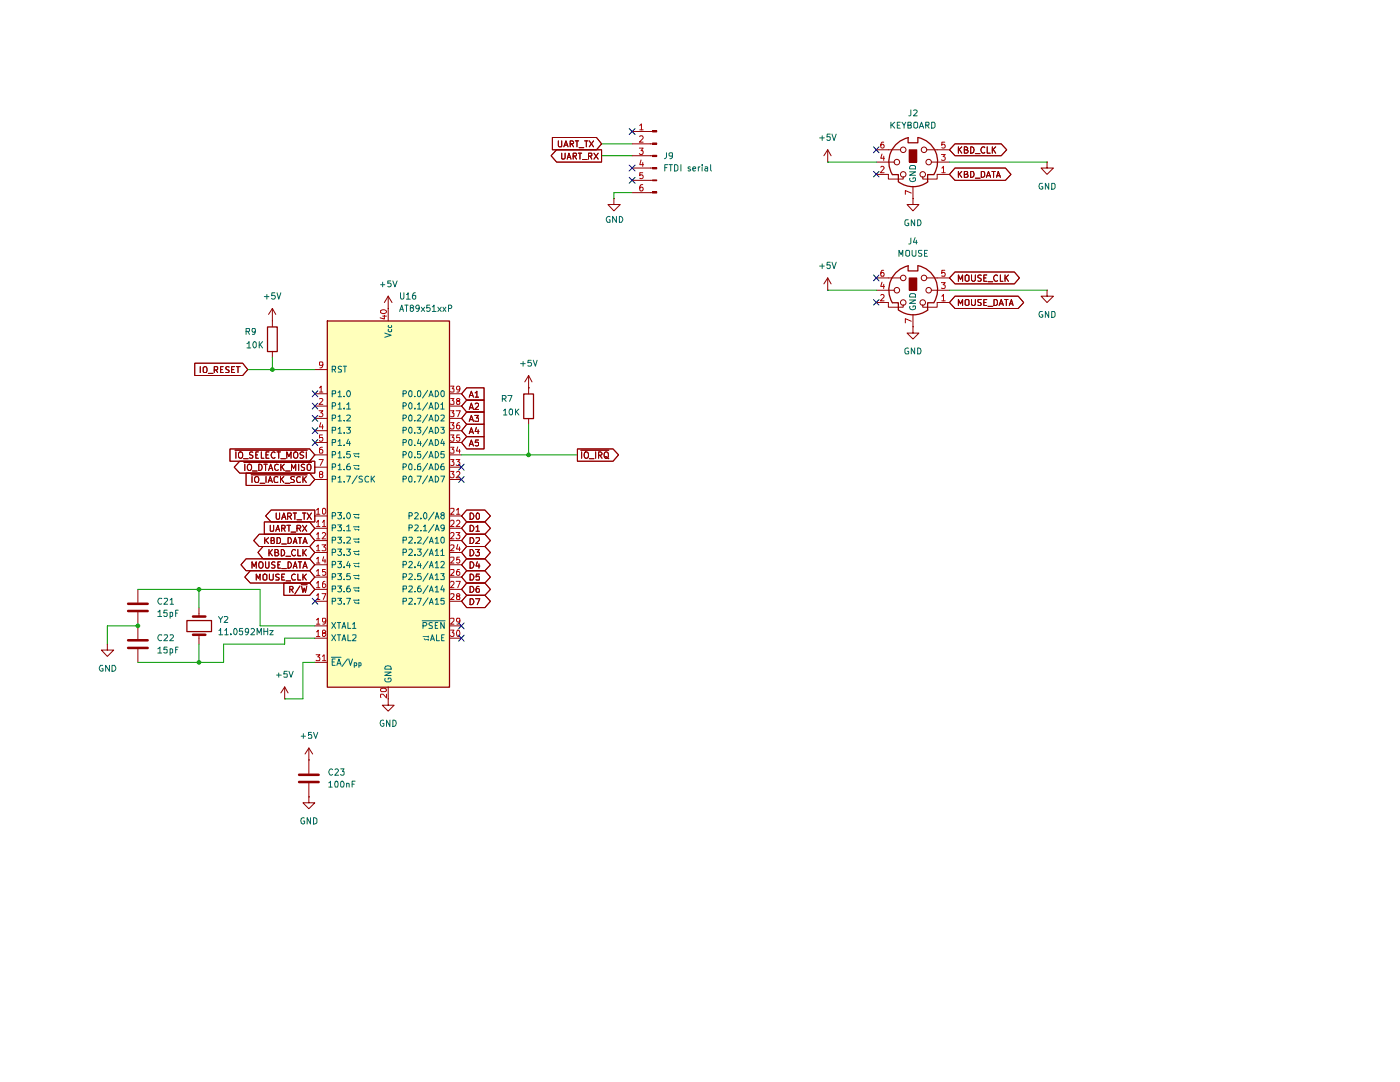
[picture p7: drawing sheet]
<svg xmlns="http://www.w3.org/2000/svg" width="279mm" height="216mm" viewBox="0 0 279 216" stroke-linecap="round" stroke-linejoin="round" font-family="sans-serif">
<path d="M65.3 64.1h24.4v73h-24.4z" fill="#ffb"/>
<path d="M25.6 120.5h3.9M25.6 121.9h3.9M25.6 127.8h3.9M25.6 129.3h3.9M38.5 126.7h2.5M38.5 123h2.5M59.7 154.6h3.9M59.7 156h3.9" fill="none" stroke="#910000" stroke-width=".51"/>
<g fill="none" stroke="#910000" stroke-width=".2">
<path d="M122.5 39.6v1.2h1.3l-1.3 1.3-1.2-1.3h1.2M122.5 39.6h.1M77.5 59.1l-.8 1.3M77.5 59.1l.7 1.3M77.5 59.1v2.5M177.3 55.5h2.4M177.3 57.9h1.3M190.6 54.3h11.8l1.1 1.2-1.1 1.1h-11.8l-1.1-1.1zM190.6 59.1h12.6l1.1 1.3-1.1 1.2h-12.6l-1.1-1.2zM191.3 56.1v-1.2l.4 .9 .4-.9v1.2M192.6 55l.3-.1 .5 .1v1l-.3 .1-.5-.1zM192.6 59.9l.2-.1h.4l.2 .1v.9l-.3 .2-.5-.2z"/>
<path d="M193.9 54.9v1l.2 .2h.3l.3-.2v-1M193.9 59.8v.9l.2 .3h.3l.3-.3v-.9M195.8 55l-.4-.1-.2 .1v.4l.6 .1v.3l-.2 .3h-.4M195.8 59.8l-.6 .1v.3l.6 .4-.2 .4-.4-.1M196.3 55.5h.5M196.9 54.9h-.6v1.2h.6M196.9 59.8h-.6v1.2h.6M197.2 56.2h.9M198.4 59.8h.5l.2 .2v.7l-.4 .3h-.3zM199.1 55l-.2-.1a.64 .64 0 0 0-.6 .6 .64 .64 0 0 0 .6 .6l.2-.1M199.6 54.9v1.2h.6M200.5 59.8h.7"/>
<path d="M200.6 54.9v1.2M200.7 55.4l.6 .7M200.8 59.8v1.2M201.3 54.9l-.7 .6M209 57.9v1.2h1.2l-1.2 1.3-1.2-1.3h1.2M209 57.9h.1M77.5 61.6h.1M93.1 77.4h3.5v2.4h-3.5l-1-1.2zM93.6 79.3l.5-1.2 .4 1.2M93.8 78.9h.5M94.8 78.4l.4-.3v1.2M94.8 79.3h.7"/>
<path d="M105.5 77.4h.1M105.5 74.9l-.8 1.3M105.5 74.9l.7 1.3M105.5 74.9v3.7M177.3 60.4v.9h3v-.5M182.2 65.2v1.3h1.2l-1.2 1.2-1.2-1.2h1.2M182.2 65.2h.1M191.3 61v-1.2l.4 .8 .4-.8v1.2M196.3 60.4h.5M197.2 61.1h.9M199.4 61l.4-1.2 .4 1.2M199.6 60.6h.6"/>
<path d="M201.4 61l.4-1.2 .4 1.2M201.5 60.6h.6M105.5 83.5v1.2M115.2 89.6h7.1l1.1 1.2-1.1 1.2h-7.1zM115.9 89.8h5.6M116.1 90.2v1.2M116.8 90.2a.46 .46 0 0 1 .6 .4v.4a.46 .46 0 0 1-.6 .4 .86 .86 0 0 1 0-1.2zM117.6 91.5h.9M118.9 90.2v1.2M119.5 90.8h.6v-.4l-.2-.2h-.4v1.2M119.7 90.8l.4 .6M120.7 90.3l.2-.1 .3 .1a.77 .77 0 0 1-.1 1.1h-.4a.92 .92 0 0 1 0-1.1z"/>
<path d="M120.8 91.1l.7 .4M27.5 117.6v2.6M49.1 111.5h12.7l1 1.2-1 1.2h-12.7l-1-1.2zM50 113.9h11.8l1 1.2-1 1.2h-11.8l-1.1-1.2zM50.3 113.4v-1.3l.4 .9 .4-.9v1.3M51.1 115.7v-1.1l.5 .8 .3-.8v1.1M51.9 112.1a.46 .46 0 0 1 .6 .4v.4a.46 .46 0 0 1-.6 .5 .86 .86 0 0 1 0-1.3zM52.5 109.1h9.3l1 1.1-1 1.3h-9.3l-1-1.3zM52.5 114.7l.2-.1 .6 .1v.9l-.2 .1h-.4l-.2-.1zM53 112.1v1.1l.3 .2 .3-.1 .1-.2v-1M53.7 109.6v1.3M53.8 114.6v1l.1 .1h.5l.1-.1v-1"/>
<path d="M53.9 110.2l.5 .7M54.4 109.6l-.7 .8M54.9 112.2l-.5-.1-.2 .3 .1 .2 .6 .3v.3l-.2 .2-.5-.1M54.9 110.2h.6v-.5l-.6-.1v1.3h.5l.2-.4-.3-.3M55.5 112.7h.3M55.7 114.6h-.7v.4l.7 .4-.1 .3h-.6M56 112.1h-.5v1.3h.5M56.1 109.6a.64 .64 0 0 1 .7 .7 .64 .64 0 0 1-.7 .6zM56.2 113.5h1M56.2 115.1h.4M56.6 116.3h5.2l1 1.3-1 1.2h-5.2zM56.8 114.6h-.6v1.1h.6"/>
<path d="M57.1 111h.9M57.1 115.9h.9M57.5 112.1a.64 .64 0 0 1 .7 .6 .64 .64 0 0 1-.7 .7zM57.8 117.6h.5l.2-.2-.2-.4h-.5v1.2M58.1 117.6l.4 .6M58.5 113.4l.4-1.3 .4 1.3M58.6 113h.6M58.9 109.8v-.1a.54 .54 0 0 0-.6 .1 .54 .54 0 0 0-.1 .6l.4 .5 .3-.2M58.9 114.6a.61 .61 0 0 0-.7 .4 .61 .61 0 0 0 .2 .7h.5M59.4 109.6v1.3h.6M59.4 114.6v1.1h.6M59.5 112.1h.7"/>
<path d="M59.9 112.1v1.3M59.9 116.9l-1.1 1.6M60.1 116.7h1.2M60.2 117l.3 1.2 .2-.8 .3 .8 .2-1.2M60.5 113.4l.4-1.3 .4 1.3M60.5 109.6v1.3M60.5 114.6v1.1M60.6 113h.5M60.6 110.2l.5 .7M60.6 115.1l.5 .6M61.1 109.6l-.6 .8M61.1 114.6l-.6 .6"/>
<path d="M21.4 128.5v1.2h1.3l-1.3 1.3-1.2-1.3h1.2M21.4 128.5h.1M27.5 122.2v5.3M27.5 129.5v2.7M39.7 121.2v1.8M39.7 126.7v1.8M56.8 139.4h.1M56.8 137.1l-.7 1.2M56.8 137.1l.7 1.2M56.8 137.1v2.3M77.5 139.4v1.3h1.2l-1.2 1.2-1.2-1.2h1.2M77.5 139.4h.1"/>
<path d="M61.6 159v1.2h1.2l-1.2 1.2-1.1-1.2h1.1M61.6 159h.1M61.6 151.6h.1M61.6 149.3v5M61.6 156.3v2.7M61.6 149.3l-.7 1.2M61.6 149.3l.8 1.2"/>
<circle cx="179" cy="57.9" r=".55"/>
<circle cx="180.3" cy="55.5" r=".55"/>
<circle cx="180.3" cy="60.4" r=".55"/>
</g>
<path d="M181.2 53v1.1h2v-1.1M104.5 78.6h2v4.9h-2zM178.1 60.4h1.2v1.5M37.3 123.8h4.9v2.2h-4.9z" fill="none" stroke="#910000" stroke-width=".25"/>
<path d="M181.5 55.5h1.5v2.5h-1.5z" fill="#910000"/>
<g fill="none" stroke="#910000" stroke-width=".2">
<path d="M110.2 27.4h8.8l1.1 1.3-1.1 1.2h-8.8zM111.1 29.9h9v2.4h-9l-1.1-1.2zM111.4 28.1v.9l.2 .3 .5-.1v-1.1M112.1 30.6v1.1l.2 .1 .4-.1 .1-.2v-.9M112.5 29.3l.4-1.2 .5 1.2M112.7 29h.5M113.2 31.8l.3-1.2 .5 1.2M113.3 31.4h.6M113.8 28.7h.5l.2-.2-.1-.3-.6-.1v1.2M114 28.7l.5 .6M114.4 31.2l.6-.1v-.5h-.6v1.2M114.6 31.2l.5 .6"/>
<path d="M114.8 28.1h.7M115.1 28.1v1.2M115.4 30.6h.7M115.6 29.5h.9M115.7 30.6v1.2M116.2 31.8h1M116.7 28.1h.7M117 28.1v1.2M117.4 31.2l.7-.1v-.4l-.7-.1v1.2M117.6 28.1l.9 1.2M117.8 31.2l.3 .6M118.5 28.1l-.9 1.2"/>
<path d="M118.5 30.6l.9 1.2M119.4 30.6l-.9 1.2M165.2 32.3h.1M165.2 29.9v2.4M165.2 29.9l-.8 1.2M165.2 29.9l.7 1.2M182.2 39.6v1.2h1.2l-1.2 1.3-1.2-1.3h1.2M182.2 39.6h.1M165.2 57.9h.1M165.2 55.5l-.8 1.1M165.2 55.5l.7 1.1M165.2 55.5v2.4"/>
<path d="M174.9 55.5h2.4M174.9 57.9h2.4M181.4 55.5h1.6v2.4h-1.6zM184.9 55.5h4.6M185.8 57.9h3.7M174.9 60.4h2.4M182.2 62.7v2.5M189.5 60.4h-2.5v.9h-2.8v-.5"/>
<circle cx="184.4" cy="55.5" r=".55"/>
<circle cx="185.3" cy="57.9" r=".55"/>
<circle cx="184.2" cy="60.4" r=".55"/>
</g>
<path d="M181.3 53a4.9 4.9 0 0 0-3.2 7.4M183.2 53a4.9 4.9 0 0 1 3.2 7.4M179.3 61.9a4.9 4.9 0 0 0 5.9 0M186.4 60.4h-1.3v1.5" fill="none" stroke="#910000" stroke-width=".25"/>
<path d="M175.8 58.9l.4-.1 .2 .3-.7 .9h.7M176 56.3l-.2 .9h.7M176.4 53.9h-.4l-.2 .5 .1 .7h.5a.43 .43 0 0 0 0-.5 .43 .43 0 0 0-.5-.2l-.1 .2M176.4 56.7v.9M187.9 56.4h.7l-.4 .4 .4 .1v.2v.4h-.7M188 59.1l.3-.3v1.2M188.6 53.9h-.6v.5a.45 .45 0 0 1 .6 .1 .45 .45 0 0 1 0 .6l-.6-.1M181.9 64.1l-1.2-.5v.8M188 60h.6" fill="none" stroke="#b90000" stroke-width=".2"/>
<path d="M181.5 59.9h1.2l-1.2 .6h1.2M181.6 58.8l.2-.2h.7l.2 .2v.5h-1.2zM181.6 61.1l-.1 .1a.66 .66 0 0 0 .5 .6 .66 .66 0 0 0 .7-.2l-.1-.6h-.4v.3" fill="none" stroke="#006665" stroke-width=".2"/>
<path d="M130.2 26.1h.9v.2h-.9z" fill="#910000"/>
<path d="M130.2 26.1h.9v.2h-.9z" fill="none" stroke="#910000" stroke-width=".2"/>
<path d="M130.2 28.5h.9v.3h-.9z" fill="#910000"/>
<path d="M130.2 28.5h.9v.3h-.9z" fill="none" stroke="#910000" stroke-width=".2"/>
<path d="M130.2 31h.9v.2h-.9z" fill="#910000"/>
<path d="M130.2 31h.9v.2h-.9z" fill="none" stroke="#910000" stroke-width=".2"/>
<path d="M130.2 33.4h.9v.3h-.9z" fill="#910000"/>
<path d="M130.2 33.4h.9v.3h-.9z" fill="none" stroke="#910000" stroke-width=".2"/>
<path d="M130.2 35.9h.9v.2h-.9z" fill="#910000"/>
<path d="M130.2 35.9h.9v.2h-.9z" fill="none" stroke="#910000" stroke-width=".2"/>
<path d="M130.2 38.3h.9v.2h-.9z" fill="#910000"/>
<g fill="none" stroke="#910000" stroke-width=".2">
<path d="M126.2 26.2h4M126.2 28.7h4M126.2 31.1h4M126.2 33.5h4M126.2 36h4M126.2 38.4h4M130.2 38.3h.9v.2h-.9zM177.3 34.8v.9h3v-.5M177.3 32.3h1.3M177.3 29.9h2.4M190.6 33.5h10.1l1.1 1.3-1.1 1.2h-10.1l-1.1-1.2zM190.6 28.7h9.2l1.1 1.2-1.1 1.2h-9.2l-1.1-1.2z"/>
<path d="M191.3 29.3v1.3M191.3 34.2v1.2M191.4 34.7l.5 .7M191.4 29.8l.5 .8M191.9 34.2l-.6 .7M191.9 29.3l-.6 .7M192.4 34.8h.5l.2-.3-.1-.3h-.6v1.2l.7-.1 .1-.3-.3-.2M192.4 29.9l.6-.1 .1-.2-.2-.3h-.5v1.3h.6l.2-.5-.3-.2M193.7 34.2h.4a.66 .66 0 0 1 .3 .8 .66 .66 0 0 1-.7 .4zM193.7 29.3a.64 .64 0 0 1 .7 .6 .64 .64 0 0 1-.7 .7zM194.7 35.6h.9M194.7 30.7h.9"/>
<path d="M195.8 34.2h.5l.2 .3v.6l-.4 .3h-.3zM196.5 29.5l-.2-.2a.64 .64 0 0 0-.6 .6 .64 .64 0 0 0 .6 .7l.2-.2M196.9 35.4l.4-1.2 .4 1.2M197 29.3v1.3h.6M197 35.1h.6M198 34.2h.6M198 29.3v1.3M198.2 29.8l.5 .8M198.3 34.2v1.2M198.7 29.3l-.7 .7M198.9 35.4l.3-1.2 .4 1.2M199 35.1h.6"/>
<path d="M209 32.3v1.2h1.2l-1.2 1.3-1.2-1.3h1.2M209 32.3h.1"/>
<circle cx="179" cy="32.3" r=".55"/>
<circle cx="180.3" cy="29.9" r=".55"/>
<circle cx="180.3" cy="34.8" r=".55"/>
</g>
<path d="M127.6 29.6h.8l-.5 .5h.4l.1 .1-.1 .5-.5 .1-.2-.1M127.7 25.1l.3-.4v1.2M127.7 27.3l.4-.2 .2 .1 .1 .3-.8 .9h.8M127.7 25.9h.7M127.9 31.9l-.2 1h.7M128.3 34.5h-.6v.6l.4-.2 .3 .2-.1 .5h-.6M128.3 36.8l-.5 .1-.1 .3v.7l.1 .2 .5-.1v-.6l-.5-.1-.1 .3M128.3 32.4v.8" fill="none" stroke="#b90000" stroke-width=".2"/>
<path d="M178.1 34.8h1.2v1.5M181.2 27.5v1h2v-1" fill="none" stroke="#910000" stroke-width=".25"/>
<path d="M181.5 29.9h1.5v2.5h-1.5z" fill="#910000"/>
<g fill="none" stroke="#910000" stroke-width=".2">
<path d="M110.2 27.4h8.8l1.1 1.3-1.1 1.2h-8.8zM111.1 29.9h9v2.4h-9l-1.1-1.2zM111.4 28.1v.9l.2 .3 .5-.1v-1.1M112.1 30.6v1.1l.2 .1 .4-.1 .1-.2v-.9M112.5 29.3l.4-1.2 .5 1.2M112.7 29h.5M113.2 31.8l.3-1.2 .5 1.2M113.3 31.4h.6M113.8 28.7h.5l.2-.2-.1-.3-.6-.1v1.2M114 28.7l.5 .6M114.4 31.2l.6-.1v-.5h-.6v1.2M114.6 31.2l.5 .6"/>
<path d="M114.8 28.1h.7M115.1 28.1v1.2M115.4 30.6h.7M115.6 29.5h.9M115.7 30.6v1.2M116.2 31.8h1M116.7 28.1h.7M117 28.1v1.2M117.4 31.2l.7-.1v-.4l-.7-.1v1.2M117.6 28.1l.9 1.2M117.8 31.2l.3 .6M118.5 28.1l-.9 1.2"/>
<path d="M118.5 30.6l.9 1.2M119.4 30.6l-.9 1.2M174.9 29.9h2.4M174.9 32.3h2.4M174.9 34.8h2.4M181.4 29.9h1.6v2.4h-1.6zM182.2 37.2v2.4M184.9 29.9h4.6M185.8 32.3h3.7M189.5 34.8h-2.5v.9h-2.8v-.5M190.6 33.5h10.1l1.1 1.3-1.1 1.2h-10.1l-1.1-1.2zM190.6 28.7h9.2l1.1 1.2-1.1 1.2h-9.2l-1.1-1.2z"/>
<path d="M191.3 29.3v1.3M191.3 34.2v1.2M191.4 34.7l.5 .7M191.4 29.8l.5 .8M191.9 34.2l-.6 .7M191.9 29.3l-.6 .7M192.4 34.8h.5l.2-.3-.1-.3h-.6v1.2l.7-.1 .1-.3-.3-.2M192.4 29.9l.6-.1 .1-.2-.2-.3h-.5v1.3h.6l.2-.5-.3-.2M193.7 34.2h.4a.66 .66 0 0 1 .3 .8 .66 .66 0 0 1-.7 .4zM193.7 29.3a.64 .64 0 0 1 .7 .6 .64 .64 0 0 1-.7 .7zM194.7 35.6h.9M194.7 30.7h.9"/>
<path d="M195.8 34.2h.5l.2 .3v.6l-.4 .3h-.3zM196.5 29.5l-.2-.2a.64 .64 0 0 0-.6 .6 .64 .64 0 0 0 .6 .7l.2-.2M196.9 35.4l.4-1.2 .4 1.2M197 29.3v1.3h.6M197 35.1h.6M198 34.2h.6M198 29.3v1.3M198.2 29.8l.5 .8M198.3 34.2v1.2M198.7 29.3l-.7 .7M198.9 35.4l.3-1.2 .4 1.2M199 35.1h.6"/>
<path d="M190.6 54.3h11.8l1.1 1.2-1.1 1.1h-11.8l-1.1-1.1zM190.6 59.1h12.6l1.1 1.3-1.1 1.2h-12.6l-1.1-1.2zM191.3 56.1v-1.2l.4 .9 .4-.9v1.2M192.6 55l.3-.1 .5 .1v1l-.3 .1-.5-.1zM192.6 59.9l.2-.1h.4l.2 .1v.9l-.3 .2-.5-.2zM193.9 54.9v1l.2 .2h.3l.3-.2v-1M193.9 59.8v.9l.2 .3h.3l.3-.3v-.9M195.8 55l-.4-.1-.2 .1v.4l.6 .1v.3l-.2 .3h-.4M195.8 59.8l-.6 .1v.3l.6 .4-.2 .4-.4-.1M196.3 55.5h.5M196.9 54.9h-.6v1.2h.6M196.9 59.8h-.6v1.2h.6"/>
<path d="M197.2 56.2h.9M198.4 59.8h.5l.2 .2v.7l-.4 .3h-.3zM199.1 55l-.2-.1a.64 .64 0 0 0-.6 .6 .64 .64 0 0 0 .6 .6l.2-.1M199.6 54.9v1.2h.6M200.5 59.8h.7M200.6 54.9v1.2M200.7 55.4l.6 .7M200.8 59.8v1.2M201.3 54.9l-.7 .6M38.9 72.5h9.5l1 1.2-1 1.2h-9.5zM40 73.2v1.1M40.6 73.3l.5-.1a.86 .86 0 0 1 .1 1.1h-.5l-.1-.1z"/>
<path d="M41.6 74.5h.9M42.8 73.8h.5l.1-.1v-.5h-.6v1.1M43.1 73.8l.3 .5M44 73.7h.4M44.5 73.2h-.5v1.1h.5M45.7 73.2h-.6v.5l.5 .1 .1 .4-.1 .1h-.6M46.2 73.7h.5M46.8 73.2h-.6v1.1h.6M47.2 73.2h.7M47.5 73.2v1.1M54.4 64h.1M54.4 61.6v3.6"/>
<path d="M54.4 70.1v1.2M54.4 61.6l-.8 1.1M54.4 61.6l.6 1.1M62.8 73.7h2.5M62.8 78.6h2.5M77.5 61.6v2.4M89.7 78.6h2.4M93.1 79.8h3.5v2.4h-3.5l-1-1.2zM93.1 77.4h3.5v2.4h-3.5l-1-1.2zM93.6 79.3l.5-1.2 .4 1.2M93.8 78.9h.5M94.8 78.4l.4-.3v1.2"/>
<path d="M94.8 79.3h.7M191.3 61v-1.2l.4 .8 .4-.8v1.2M196.3 60.4h.5M197.2 61.1h.9M199.4 61l.4-1.2 .4 1.2M199.6 60.6h.6M201.4 61l.4-1.2 .4 1.2M201.5 60.6h.6M45.9 89.6h15.9l1 1.2-1 1.2h-15.9zM46.9 89.8h14.4M47.1 90.2v1.2M47.7 90.3l.2-.1 .4 .1a.77 .77 0 0 1-.2 1.1h-.3a.92 .92 0 0 1-.1-1.1z"/>
<path d="M47.8 92h15v2.4h-15l-1.1-1.2zM48.6 91.5h.9M48.7 92.3h13.4M48.9 92.6v1.3M49.1 94.4h12.7l1 1.3-1 1.2h-12.7zM49.4 92.8l.3-.2 .3 .1a.8 .8 0 0 1-.1 1.2h-.2a.79 .79 0 0 1-.3-1.1zM50.1 94.7h11.2M50.3 95.1v1.2M50.4 94h.9M50.5 90.3l-.5-.1-.2 .2 .1 .4 .6 .1v.4l-.2 .1h-.5M50.9 95.3l.5-.2a.86 .86 0 0 1 .1 1.2h-.4a.82 .82 0 0 1-.2-1zM51.1 90.8h.3"/>
<path d="M51.6 90.2h-.5v1.2h.5M51.6 92.6a.64 .64 0 0 1 .7 .7 .64 .64 0 0 1-.7 .6zM51.9 96.4h.9M52.2 90.2v1.2h.5M52.7 92.6h.6M53 92.6v1.3M53.1 90.8h.4M53.1 95.1v1.2M53.5 96.3l.4-1.2 .5 1.2M53.6 93.9l.4-1.3 .4 1.3M53.6 95.9h.6M53.7 90.2h-.6v1.2h.6"/>
<path d="M53.8 93.5h.5M54.9 90.3l-.2-.1a.6 .6 0 0 0-.6 .7 .6 .6 0 0 0 .8 .5v-.1M55.3 90.2h.7M55.5 95.2h-.1a.45 .45 0 0 0-.7 .1v.7l.2 .3 .6-.1M55.5 92.7l-.2-.1a.6 .6 0 0 0-.5 .7 .6 .6 0 0 0 .7 .5v-.1M55.6 90.2v1.2M56 95.1v1.2M56.1 92.6v1.3M56.1 91.5h.9M56.1 95.6l.5 .7M56.2 93.1l.5 .8M56.6 95.1l-.6 .7"/>
<path d="M56.7 92.6l-.6 .7M56.9 96.4h.9M57 94h.9M57.2 91.4v-1.2l.5 .9 .4-.9v1.2M58.2 93.9v-1.3l.4 .9 .4-.9v1.3M58.7 90.3l.2-.1 .4 .1a.77 .77 0 0 1-.2 1.1h-.3a.92 .92 0 0 1-.1-1.1zM58.8 95.2h-.7l-.1 .2 .3 .3h.2l.3 .4-.2 .2h-.6M59.6 92.6v1.3M59.9 95.2l-.2-.1a.67 .67 0 0 0-.5 .5 .67 .67 0 0 0 .2 .7l.5-.1M60.5 95.1v1.2M60.6 90.3l-.5-.1-.2 .2 .1 .4 .5 .1 .1 .3-.2 .2h-.5M60.6 95.6l.5 .7"/>
<path d="M60.8 92.7h-.6v.4l.5 .2 .1 .3-.3 .3-.4-.1M61.1 95.1l-.6 .7M61.1 90.2v1.2M61.3 92.8l.5-.2a.86 .86 0 0 1 0 1.3h-.2l-.3-.3zM62.8 83.5h2.5M62.8 81h2.5M62.8 85.9h2.5M62.8 88.3h2.5M62.8 90.8h2.5M62.8 93.2h2.5M62.8 95.7h2.5M89.7 83.5h2.4"/>
<path d="M89.7 81h2.4M89.7 85.9h2.4M89.7 88.3h2.4M89.7 90.8h2.4M89.7 93.2h2.4M89.7 95.7h2.4M93.1 87.1h3.5v2.5h-3.5l-1-1.3zM93.1 82.2h3.5v2.5h-3.5l-1-1.2zM93.1 84.7h3.5v2.4h-3.5l-1-1.2zM93.6 89l.5-1.2 .4 1.2M93.6 84.1l.5-1.2 .4 1.2M93.6 86.5l.5-1.2 .4 1.2"/>
<path d="M93.6 81.7l.5-1.3 .4 1.3M93.8 88.6h.5M93.8 83.7h.5M93.8 86.2h.5M93.8 81.4h.5M94.7 82.9h.8l-.4 .5 .4 .1v.5h-.8M94.8 80.6l.5-.2 .2 .2v.3l-.8 .8h.8M95.1 85.3l-.3 .8h.8M95.4 85.8v.7M95.5 87.8h-.6l-.1 .5h.7v.6h-.7M115.2 89.6h7.1l1.1 1.2-1.1 1.2h-7.1zM115.9 89.8h5.6"/>
<path d="M116.1 90.2v1.2M116.8 90.2a.46 .46 0 0 1 .6 .4v.4a.46 .46 0 0 1-.6 .4 .86 .86 0 0 1 0-1.2zM117.6 91.5h.9M118.9 90.2v1.2M119.5 90.8h.6v-.4l-.2-.2h-.4v1.2M119.7 90.8l.4 .6M120.7 90.3l.2-.1 .3 .1a.77 .77 0 0 1-.1 1.1h-.4a.92 .92 0 0 1 0-1.1zM120.8 91.1l.7 .4M49.1 111.5h12.7l1 1.2-1 1.2h-12.7l-1-1.2zM50 113.9h11.8l1 1.2-1 1.2h-11.8l-1.1-1.2zM50.3 113.4v-1.3l.4 .9 .4-.9v1.3M51.1 115.7v-1.1l.5 .8 .3-.8v1.1"/>
<path d="M51.7 106.6h10.1l1 1.3-1 1.2h-10.1l-1.1-1.2zM51.9 112.1a.46 .46 0 0 1 .6 .4v.4a.46 .46 0 0 1-.6 .5 .86 .86 0 0 1 0-1.3zM52.5 109.1h9.3l1 1.1-1 1.3h-9.3l-1-1.3zM52.5 114.7l.2-.1 .6 .1v.9l-.2 .1h-.4l-.2-.1zM52.7 104.1h9.1l1 1.3-1 1.2h-9.1zM52.8 107.3v1.2M53 112.1v1.1l.3 .2 .3-.1 .1-.2v-1M53 107.8l.6 .7M53.6 107.3l-.8 .7M53.7 109.6v1.3M53.8 114.6v1l.1 .1h.5l.1-.1v-1M53.9 110.2l.5 .7"/>
<path d="M53.9 104.8l.1 1.2h.5l.1-1.2M54.1 101.8h8.7v2.3h-8.7l-1.1-1.1zM54.1 107.9h.4l.2-.2-.1-.4h-.5v1.2l.6-.1 .1-.4-.3-.1M54.4 109.6l-.7 .8M54.9 112.2l-.5-.1-.2 .3 .1 .2 .6 .3v.3l-.2 .2-.5-.1M54.9 110.2h.6v-.5l-.6-.1v1.3h.5l.2-.4-.3-.3M55 106l.5-1.2 .3 1.2M55.1 102.4v1l.3 .2 .3-.1 .1-.1v-1M55.1 105.7h.6M55.3 107.3h.5l.2 .2v.7l-.4 .3h-.3zM55.5 112.7h.3M55.7 114.6h-.7v.4l.7 .4-.1 .3h-.6"/>
<path d="M56 112.1h-.5v1.3h.5M56.1 109.6a.64 .64 0 0 1 .7 .7 .64 .64 0 0 1-.7 .6zM56.2 103.6l.4-1.2 .5 1.2M56.2 105.4h.6l.1-.5-.7-.1v1.2M56.2 115.1h.4M56.2 108.5h1M56.2 113.5h1M56.3 103.2h.6M56.6 105.4l.3 .6M56.6 116.3h5.2l1 1.3-1 1.2h-5.2zM56.8 114.6h-.6v1.1h.6M57.1 111h.9"/>
<path d="M57.1 115.9h.9M57.2 104.8h.8M57.4 103h.5l.3-.4-.3-.2h-.5v1.2M57.5 107.3h.4a.66 .66 0 0 1 .2 .7 .66 .66 0 0 1-.6 .5zM57.5 112.1a.64 .64 0 0 1 .7 .6 .64 .64 0 0 1-.7 .7zM57.7 104.8v1.2M57.7 103l.5 .6M57.8 117.6h.5l.2-.2-.2-.4h-.5v1.2M58.1 106.2h.9M58.1 117.6l.4 .6M58.5 108.5l.4-1.2 .4 1.2M58.5 113.4l.4-1.3 .4 1.3"/>
<path d="M58.5 102.4h.7M58.6 108.1h.6M58.6 113h.6M58.8 102.4v1.2M58.9 109.8v-.1a.54 .54 0 0 0-.6 .1 .54 .54 0 0 0-.1 .6l.4 .5 .3-.2M58.9 114.6a.61 .61 0 0 0-.7 .4 .61 .61 0 0 0 .2 .7h.5M59.3 105.4h.6l.1-.2-.1-.3-.6-.1v1.2M59.3 103.7h.9M59.4 109.6v1.3h.6M59.4 114.6v1.1h.6M59.5 107.3h.7M59.5 112.1h.7"/>
<path d="M59.6 105.4l.4 .6M59.9 107.3v1.2M59.9 112.1v1.3M59.9 116.9l-1.1 1.6M60.1 116.7h1.2M60.2 117l.3 1.2 .2-.8 .3 .8 .2-1.2M60.4 102.4h.6M60.4 104.8l.8 1.2M60.5 108.5l.4-1.2 .4 1.2M60.5 113.4l.4-1.3 .4 1.3M60.5 109.6v1.3M60.5 114.6v1.1"/>
<path d="M60.6 108.1h.5M60.6 113h.5M60.6 110.2l.5 .7M60.6 115.1l.5 .6M60.7 102.4v1.2M61.1 109.6l-.6 .8M61.1 114.6l-.6 .6M61.2 104.8l-.8 1.2M61.3 102.4l.8 1.2M62.1 102.4l-.8 1.2M62.8 103h2.5M62.8 105.4h2.5"/>
<path d="M62.8 107.9h2.5M62.8 110.2h2.5M62.8 112.7h2.5M62.8 115.1h2.5M62.8 117.6h2.5M62.8 120h2.5M89.7 103h2.4M89.7 105.4h2.4M89.7 107.9h2.4M89.7 110.2h2.4M89.7 112.7h2.4M89.7 115.1h2.4"/>
<path d="M89.7 117.6h2.4M89.7 120h2.4M93.1 106.6h3.7l1.1 1.3-1.1 1.2h-3.7l-1-1.2zM93.1 113.9h3.7l1.1 1.2-1.1 1.2h-3.7l-1-1.2zM93.1 116.3h3.7l1.1 1.3-1.1 1.2h-3.7l-1-1.2zM93.1 109.1h3.7l1.1 1.1-1.1 1.3h-3.7l-1-1.3zM93.1 111.5h3.7l1.1 1.2-1.1 1.2h-3.7l-1-1.2zM93.1 118.8h3.7l1.1 1.2-1.1 1.2h-3.7l-1-1.2zM93.1 101.8h3.7l1.1 1.2-1.1 1.1h-3.7l-1-1.1zM93.1 104.1h3.7l1.1 1.3-1.1 1.2h-3.7l-1-1.2zM93.8 107.3h.5a.66 .66 0 0 1 .2 .8 .66 .66 0 0 1-.7 .4zM93.8 114.6a.66 .66 0 0 1 .7 .3 .66 .66 0 0 1-.2 .8h-.5z"/>
<path d="M93.8 117h.5a.66 .66 0 0 1 .2 .8 .66 .66 0 0 1-.7 .4zM93.8 109.6a.65 .65 0 0 1 .8 .7 .65 .65 0 0 1-.8 .6zM93.8 112.1a.65 .65 0 0 1 .8 .6 .65 .65 0 0 1-.8 .7zM93.8 119.5h.5a.66 .66 0 0 1 .2 .8 .66 .66 0 0 1-.7 .4zM93.8 102.4a.65 .65 0 0 1 .8 .6 .65 .65 0 0 1-.8 .6zM93.8 104.8a.66 .66 0 0 1 .7 .4 .66 .66 0 0 1-.2 .8h-.5zM94.9 109.6h.8l-.4 .6h.4v.5l-.2 .2h-.4l-.2-.2M94.9 119.5h.9l-.5 1.2M95 107.4l.6-.1 .1 .5-.8 .7h.8M95 105.2l.3-.4v1.2M95 106h.7M95.3 112.1l-.3 .8h.8"/>
<path d="M95.3 102.4l.4 .2v.8l-.3 .2a.75 .75 0 0 1-.1-1.2zM95.6 117l-.4 .1-.2 .8 .3 .3 .4-.1v-.5l-.2-.2h-.2l-.3 .3M95.6 112.5v.9M95.7 114.6h-.6l-.1 .5 .2-.1h.3l.2 .1v.6h-.7M62.8 124.9h2.5M62.8 127.3h2.5M62.8 132.2h2.5M77.5 137.1v2.3M89.7 124.9h2.4M89.7 127.3h2.4"/>
<circle cx="184.2" cy="34.8" r=".55"/>
<circle cx="184.4" cy="29.9" r=".55"/>
<circle cx="185.3" cy="32.3" r=".55"/>
</g>
<path d="M179.3 36.3a4.9 4.9 0 0 0 5.9 0M181.3 27.5a4.9 4.9 0 0 0-3.2 7.3M183.2 27.4a4.9 4.9 0 0 1 3.2 7.4M186.4 34.8h-1.3v1.5M53.4 65.2h1.9v4.9h-1.9zM65.3 64.1h24.4v73h-24.4z" fill="none" stroke="#910000" stroke-width=".25"/>
<g fill="none" stroke="#b90000" stroke-width=".2">
<path d="M175.8 33.4l.4-.2 .2 .3-.7 1h.7M176 30.7l-.2 .9h.7M176.4 28.4l-.5 .1-.1 .8a.35 .35 0 0 0 .3 .3 .35 .35 0 0 0 .3-.3v-.3l-.2-.2-.3 .1-.1 .1M176.4 31.2v.8M181.9 38.5l-1.2-.5v.8M187.9 30.8h.7l-.4 .4 .4 .1v.2v.4h-.7M188 33.5l.3-.3v1.3M188 34.5h.6M188.6 28.4h-.6v.6l.4-.2 .2 .2v.5h-.6M63.8 77.4l.3-.4v1.2M63.8 79.6l.4-.1 .2 .3-.7 .9h.7M63.8 78.2h.6"/>
<path d="M64.4 72.7l-.1 .2h-.5v-.6l.5-.1 .1 .2-.1 .9-.5 .1M75.9 62h.1a.66 .66 0 0 1 1.1 .2 .67 .67 0 0 1-1.2 0zM76.4 63.1h.7M76.7 62.9v.8l-.8-.3M89.9 77h.7l-.3 .6h.3v.5h-.7M89.9 79.5h.7l-.3 .4 .3 .2v.5h-.7M91.8 77.6a.35 .35 0 0 1-.4 .2 .35 .35 0 0 1-.3-.2v-.3a.35 .35 0 0 1 .3-.3 .35 .35 0 0 1 .4 .3l-.2 .8-.4 .1M63.7 82h.7l-.4 .4 .3 .1 .1 .1-.1 .5h-.6M63.7 91.7h.8l-.6 1.2M63.9 94.7l-.1-.5 .1-.1 .4 .1v.4l-.5 .1v.5l.1 .1h.3l.2-.2-.1-.4h-.1M64 84.3l-.2 .9h.7M64.3 86.8h-.5v.6l.5-.1v.7l-.4 .1-.1-.2"/>
<path d="M64.3 89.2h-.2l-.3 .3v.8l.5 .1v-.7h-.4l-.1 .2M64.3 84.8v.8M89.9 82h.7l-.3 .4 .3 .1v.6h-.7M89.9 84.3h.7l-.3 .5 .3 .1v.5l-.2 .2h-.3l-.2-.2M89.9 86.8h.7l-.3 .5 .3 .1v.5l-.2 .2h-.3l-.2-.2M89.9 89.2h.7l-.3 .5 .3 .1v.5h-.7M89.9 91.7h.7l-.3 .4 .3 .2v.5h-.7M89.9 94.1h.7l-.3 .5 .3 .1v.5l-.2 .1h-.3l-.2-.1M91 82h.9l-.5 1.1M91 91.7h.8l-.4 .4 .3 .1v.6h-.7M91.1 94.2l.4-.1 .2 .1 .1 .3-.8 .8h.8M91.4 80l-.3-.2a.35 .35 0 0 1 .3-.3 .35 .35 0 0 1 .4 .3l-.3 .2a.4 .4 0 0 0-.4 .2 .4 .4 0 0 0 .1 .5l.5-.1a.36 .36 0 0 0-.2-.6"/>
<path d="M91.4 89.2l-.3 .8h.8M91.7 84.3a.72 .72 0 0 0-.6 .6 .72 .72 0 0 0 .3 .7l.3-.1 .1-.4a.35 .35 0 0 0-.4-.3 .35 .35 0 0 0-.3 .3M91.7 86.8h-.5l-.1 .6 .6-.1v.7l-.4 .1-.2-.2M91.7 89.7v.7M63.2 101.8l.3-.4v1.2M63.2 104.2l.3-.4v1.3M63.2 106.6l.3-.3v1.2M63.2 109.1l.3-.4v1.2M63.2 111.5l.3-.3v1.2M63.2 114l.3-.4v1.2M63.2 116.3l.3-.3v1.3M63.2 118.8l.3-.3v1.1"/>
<path d="M63.2 102.6h.6M63.2 105.1h.6M63.2 107.5h.6M63.2 109.9h.6M63.2 112.4h.6M63.2 114.8h.6M63.2 117.3h.6M63.2 119.6h.6M64.3 108.7h.7l-.4 .4 .4 .3v.3l-.1 .2-.6-.1M64.3 118.5h.7l-.5 1.1M64.3 101.6l.2-.2 .4 .1a.66 .66 0 0 1-.3 1.1l-.3-.2zM64.3 104.2l.4-.4v1.3"/>
<path d="M64.3 106.4l.5-.1 .2 .3-.7 .9h.7M64.3 105.1h.7M64.6 111.1l-.3 .8h.7M64.9 116l-.4 .1-.2 .2v.8l.5 .2 .2-.3-.1-.5h-.5l-.1 .3M64.9 111.6v.8M64.9 113.6h-.6v.5l.5-.1 .2 .3-.1 .4h-.6M89.9 101.5h.7v.4l-.7 .7h.7M89.9 104l.2-.2h.3l.2 .2v.4l-.7 .7h.7M89.9 106.4l.2-.1h.3l.2 .1v.4l-.7 .7h.7M89.9 108.8h.7v.4l-.7 .7h.7M89.9 111.3h.7v.4l-.7 .7h.7M89.9 113.7h.7v.4l-.7 .7h.7"/>
<path d="M89.9 116.2l.2-.2h.3l.2 .2v.3l-.7 .8h.7M89.9 118.5h.7v.5l-.7 .6h.7M91 106.3h.8l-.4 .5h.3v.6l-.5 .1-.2-.1M91 116h.9l-.5 1.3M91.1 101.8l.3-.4v1.2M91.1 104l.4-.2 .2 .1 .1 .3-.8 .9h.8M91.1 102.6h.7M91.4 108.6l-.3 1h.8M91.4 119h-.2l-.1-.3a.34 .34 0 0 1 .4-.3 .34 .34 0 0 1 .3 .4l-.1 .2h-.5v.6h.5l.1-.1-.1-.5h-.2M91.7 111.2h-.5l-.1 .6 .2-.2 .4 .1v.6h-.6M91.7 113.6l-.4 .1-.2 .9a.35 .35 0 0 0 .3 .2 .35 .35 0 0 0 .4-.2v-.3a.35 .35 0 0 0-.4-.3 .35 .35 0 0 0-.3 .3M91.7 109.1v.8"/>
<path d="M63.1 130.6h.7l-.4 .5 .4 .1v.1v.5l-.7-.1M63.2 123.7l.3-.3v1.1M63.2 126.1l.3-.4v1.3M63.2 124.5h.6M63.2 127h.6M64.3 131l.4-.4v1.2M64.3 131.8h.7M64.5 126.3l-.2-.4 .5-.2 .2 .4-.2 .2-.5 .1v.4l.2 .2h.3l.2-.3v-.2l-.2-.2M65 123.9l-.2 .2-.5-.1v-.6h.6a.94 .94 0 0 1 0 1.1h-.5M76 137.4l.7-.1a.35 .35 0 0 1 .4 .3 .35 .35 0 0 1-.2 .4h-.8l-.2-.2zM77.1 138.5v.8l-.6-.8-.6 .1 .1 .6M89.9 123.4h.7v.5l-.7 .6h.7"/>
<path d="M89.9 125.7h.7l-.3 .5 .3 .1v.5l-.2 .2h-.3l-.2-.2M91.4 125.7a.68 .68 0 0 1 .4 .7 .68 .68 0 0 1-.4 .6l-.3-.5 .1-.6zM91.8 123.9l-.3 .2-.3-.1v-.6h.5l.1 .1-.2 1h-.4"/>
</g>
<g fill="none" stroke="#006665" stroke-width=".2">
<path d="M181.5 34.3h1.2l-1.2 .7h1.2M181.6 35.6h-.1a.66 .66 0 0 0 .5 .6 .66 .66 0 0 0 .7-.2l-.1-.5h-.4v.2M181.6 33.2l.2-.2h.7l.2 .2v.5h-1.2zM66.3 73.7h.5l.2-.1v-.4l-.7-.1v1.2M66.3 78.6l.7-.1v-.4l-.7-.1v1.2M66.6 73.7l.4 .6M67.5 78.3l.3-.3v1.2M67.5 79.2h.7M68.2 73.2h-.6v.4l.5 .1 .1 .4-.1 .2h-.6M68.5 73.1h.7M68.7 79.1v.1M68.8 73.1v1.2"/>
<path d="M69.3 78.1l.1-.1a.6 .6 0 0 1 .6 .5 .6 .6 0 0 1-.4 .7l-.3-.3zM76.8 66.5l1.3 .4-1.3 .4M77.6 65.7l-.1 .3 .2 .2 .4-.1v-.4M77.6 64.9l-.1 .3 .2 .2 .4-.1v-.4M80.4 78.6l.6-.1 .1-.4-.2-.1h-.5v1.2M81.7 78h.3l.2 .1v.8l-.2 .3a.75 .75 0 0 1-.3-1.2zM82.8 79.1v.1M83.3 78.1l.2-.1h.3a.91 .91 0 0 1-.1 1.2l-.3-.1-.1-.2zM85.3 77.9l-1 1.5M85.6 79.2l.4-1.2 .4 1.2M85.8 78.8h.5M86.9 78h.4a.66 .66 0 0 1 .2 .7 .66 .66 0 0 1-.6 .5z"/>
<path d="M88.1 78h.4l.1 .1v.8l-.2 .3a.75 .75 0 0 1-.3-1.2zM66.3 83.5h.5l.2-.2v-.4l-.7-.1v1.2M66.3 81h.5l.2-.1v-.4l-.2-.1h-.5v1.2M66.3 85.9h.6l.1-.6h-.7v1.1M66.3 88.3l.7-.1v-.4l-.7-.1v1.2M66.3 90.8h.5l.2-.2v-.3l-.2-.2h-.5v1.3M66.3 93.2h.5l.2-.1v-.5l-.7-.1v1.2M66.3 95.6h.6l.1-.5-.7-.1v1.2M67.5 83.1l.3-.3v1.2M67.5 80.7l.3-.3v1.2M67.5 85.6l.3-.3v1.1M67.5 88.1l.3-.4v1.2"/>
<path d="M67.5 90.4l.3-.3v1.3M67.5 92.9l.3-.4v1.2M67.5 95.3l.3-.3v1.2M67.5 84h.7M67.5 81.6h.7M67.5 86.4h.7M67.5 88.9h.7M67.5 91.4h.7M67.5 93.7h.7M67.5 96.2h.7M68.7 83.9v.1M68.7 81.5v.1"/>
<path d="M68.7 86.4h.1M68.7 88.8v.1M68.7 91.2v.2M68.7 93.6v.1M68.7 96.1v.1M69.2 82.9l.5-.1 .2 .3-.7 .9h.7M69.2 80.7h.1l.3-.3v1.2M69.2 85.3h.7l-.4 .4 .4 .2v.5h-.7M69.2 95h.7l-.5 1.2M69.2 81.6h.7M69.5 87.6l-.3 .9h.7M69.8 92.5a.55 .55 0 0 0-.6 .6v.5l.1 .1h.5l.1-.1v-.4l-.1-.1h-.5l-.1 .1"/>
<path d="M69.8 88.1v.8M69.9 90.1h-.6l-.1 .6 .6-.1 .1 .5-.2 .3-.5-.2M70.5 90.6h1.2M70.5 92.9h1.2M70.7 90.8l.2 .3h.8M70.7 93.3l.2 .3h.8M71.3 94.9l-1 1.6M71.5 90.4l.2 .2M71.5 91l.2 .1M71.5 92.8l.2 .1M71.5 93.4l.2 .2M71.7 90.6h-.2"/>
<path d="M71.7 91.1l-.2 .2M71.7 92.9l-.2 .2M71.7 93.6l-.2 .1M72.3 95.1l-.4-.1-.3 .3 .3 .3 .4 .2v.3l-.7 .1M73.6 95.1l-.3-.1a.67 .67 0 0 0-.5 .5 .67 .67 0 0 0 .3 .7l.5-.1M74.1 95v1.2M74.3 95.5l.5 .7M74.8 95l-.7 .7M80.4 81h.5l.2-.4-.2-.2h-.5v1.2M80.4 83.5h.5l.2-.3-.1-.3-.6-.1v1.2M80.4 85.9h.5l.2-.2-.2-.4h-.5v1.1M80.4 88.3l.6-.1 .1-.3-.2-.2h-.5v1.2"/>
<path d="M80.4 90.8h.5l.2-.3-.2-.4h-.5v1.3M80.4 93.2h.5l.2-.2-.1-.4-.6-.1v1.2M80.4 95.6h.5l.2-.2-.1-.3-.6-.1v1.2M81.7 80.4h.3l.2 .2v.8l-.2 .2a.71 .71 0 0 1-.3-1.2zM81.7 82.9l.3-.1 .2 .3v.7l-.2 .2h-.3l-.2-.4zM81.7 85.3a.34 .34 0 0 1 .5 .2v.7l-.3 .2a.77 .77 0 0 1-.2-1.1zM81.7 87.7h.3l.2 .2v.7l-.2 .3a.75 .75 0 0 1-.3-1.2zM81.7 90.2l.3-.1 .2 .2v.8l-.2 .3a.71 .71 0 0 1-.3-1.2zM81.7 92.6l.3-.1 .2 .3v.8l-.2 .1h-.3l-.2-.4zM81.7 95.1l.3-.1 .2 .3v.7l-.2 .2-.3-.1a.78 .78 0 0 1 0-1zM82.8 81.5v.1M82.8 83.9v.1"/>
<path d="M82.8 86.4h.1M82.8 88.8v.1M82.8 91.2v.2M82.8 93.6v.1M82.8 96.1v.1M83.2 85.3h.8l-.4 .4 .3 .1v.6h-.7M83.2 95h.9l-.5 1.2M83.3 80.7l.4-.3v1.2M83.3 82.9l.4-.1 .3 .3-.8 .9h.8M83.3 81.6h.7M83.6 87.6l-.3 .9h.8M83.9 90.1h-.6v.6l.6-.1a.45 .45 0 0 1 0 .6 .45 .45 0 0 1-.6 .1v-.1"/>
<path d="M83.9 92.5l-.4 .1-.2 .3v.7l.6 .1v-.6h-.5l-.1 .1M83.9 88.1v.8M85.3 80.4l-1 1.5M85.3 82.7l-1 1.6M85.3 85.2l-1 1.6M85.3 87.6l-1 1.6M85.3 90.1l-1 1.5M85.3 92.5l-1 1.6M85.3 94.9l-1 1.6M85.6 81.6l.4-1.2 .4 1.2M85.6 84l.4-1.2 .4 1.2M85.6 86.4l.4-1.1 .4 1.1"/>
<path d="M85.6 88.9l.4-1.2 .4 1.2M85.6 91.4l.4-1.3 .4 1.3M85.6 93.7l.4-1.2 .4 1.2M85.6 96.2l.4-1.2 .4 1.2M85.8 81.3h.5M85.8 83.7h.5M85.8 86.1h.5M85.8 88.6h.5M85.8 91h.5M85.8 93.4h.5M85.8 95.8h.5M86.9 80.4a.64 .64 0 0 1 .6 .6 .64 .64 0 0 1-.6 .6z"/>
<path d="M86.9 82.8a.66 .66 0 0 1 .6 .4 .66 .66 0 0 1-.2 .8h-.4zM86.9 85.3h.4a.66 .66 0 0 1 .2 .7 .66 .66 0 0 1-.6 .4zM86.9 87.7h.4a.66 .66 0 0 1 .2 .8 .66 .66 0 0 1-.6 .4zM86.9 90.1a.64 .64 0 0 1 .7 .6 .64 .64 0 0 1-.7 .7zM86.9 92.5a.66 .66 0 0 1 .6 .5 .66 .66 0 0 1-.2 .7h-.4zM86.9 95a.66 .66 0 0 1 .6 .4 .66 .66 0 0 1-.2 .8h-.4zM88 80.7h.1l.2-.3v1.2M88 82.9h.6v.4l-.6 .7h.6M88 85.3h.6l-.3 .4 .3 .2v.5h-.6M88 95h.7l-.5 1.2M88 81.6h.6M88.3 87.6l-.3 .9h.7"/>
<path d="M88.6 92.5l-.5 .1a.94 .94 0 0 0 0 1.1l.5-.1v-.5h-.5l-.1 .1M88.6 88.1v.8M88.6 90.1h-.5l-.1 .6 .6-.1v.6l-.1 .2h-.4l-.1-.2M66.3 103h.5l.2-.2v-.4l-.2-.1h-.5v1.2M66.3 105.3h.6l.1-.5-.7-.1v1.2M66.3 107.8h.6l.1-.5-.7-.1v1.2M66.3 110.2h.7v-.5l-.2-.1h-.5v1.2M66.3 112.7h.5l.2-.2v-.3l-.2-.2h-.5v1.3M66.3 115.1h.5l.2-.1v-.4l-.7-.1v1.2M66.3 117.5h.6l.1-.5-.7-.1v1.2M66.3 120l.7-.1v-.4l-.7-.1v1.2M67.4 102.3h.8l-.5 .5h.4l.1 .2-.1 .5h-.5l-.2-.1"/>
<path d="M67.4 104.7h.8l-.5 .5h.4l.1 .2-.1 .5-.7-.1M67.4 107.2h.8l-.5 .4 .4 .1 .1 .2-.1 .4h-.7M67.4 109.6h.8l-.5 .5 .4 .1v.5l-.5 .1-.2-.1M67.4 112h.8l-.5 .5h.4v.7l-.5 .1-.2-.2M67.4 114.5h.8l-.5 .4 .4 .1 .1 .1-.1 .6-.7-.1M67.4 116.9h.8l-.5 .5h.4v.6h-.7M67.4 119.4h.8l-.5 .4 .4 .1v.6h-.7M68.7 103.4v.1M68.7 105.8v.1M68.7 108.3v.1M68.7 110.7v.1M68.7 113.1v.2"/>
<path d="M68.7 115.6v.1M68.7 118v.1M69.2 105.1l.4-.4v1.2M69.2 107.3l.6-.1 .1 .2v.3l-.7 .7h.7M69.2 109.6h.7l-.4 .5 .4 .1v.4l-.2 .2h-.4l-.1-.1M69.2 119.4h.7l-.5 1.2M69.2 105.9h.7M69.5 102.3a.68 .68 0 0 1 .4 .6 .68 .68 0 0 1-.4 .6 .75 .75 0 0 1 0-1.2zM69.5 112l-.3 .9h.7M69.8 116.9a.55 .55 0 0 0-.6 .5l.1 .6 .4 .1 .2-.2v-.3l-.2-.2h-.3l-.2 .2M69.8 112.4v.9M69.9 114.5h-.6l-.1 .6 .5-.2 .2 .2v.4l-.1 .2-.6-.1"/>
<path d="M70.5 102.7h1.2M70.5 105.1h1.2M70.5 107.6h1.2M70.5 110h1.2M70.5 112.4h1.2M70.5 114.9h1.2M70.5 117.3h1.2M70.5 119.8h1.2M70.7 103l.2 .3h.8M70.7 110.3l.2 .3h.8M70.7 112.7l.2 .3 .8 .1M70.8 105.5l.3 .3"/>
<path d="M70.8 107.9l.3 .3M70.8 115.2l.3 .3M70.8 117.6l.3 .3M71.1 105.7h.6M71.1 108.2h.6M71.1 115.4h.6M71.1 117.9h.6M71.5 102.6l.2 .1M71.5 103.2l.2 .1M71.5 104.9l.2 .2M71.5 105.6l.2 .1M71.5 107.4l.2 .2"/>
<path d="M71.5 108l.2 .2M71.5 109.9l.2 .1M71.5 110.4l.2 .2M71.5 112.3l.2 .1M71.5 112.9l.2 .2M71.5 114.7l.2 .2M71.5 115.4h.2M71.5 117.1l.2 .2M71.5 117.7l.2 .2M71.5 119.6l.2 .2M71.7 102.7l-.2 .1M71.7 103.3l-.2 .1"/>
<path d="M71.7 105.1l-.2 .2M71.7 105.7l-.2 .2M71.7 107.6l-.2 .1M71.7 108.2l-.2 .1M71.7 110l-.2 .1M71.7 110.6l-.2 .2M71.7 112.4l-.2 .2M71.7 113.1l-.2 .1M71.7 114.9l-.2 .1M71.7 115.4l-.2 .2M71.7 117.3l-.2 .2M71.7 117.9l-.2 .2"/>
<path d="M71.7 119.8l-.2 .1M80.4 107.8h.6l.1-.5-.7-.1v1.2M80.4 110.2h.7v-.5l-.2-.1h-.5v1.2M80.4 112.7h.5l.2-.2v-.3l-.2-.2h-.5v1.3M80.4 115.1h.5l.2-.1v-.4l-.7-.1v1.2M80.4 117.5h.6l.1-.5-.7-.1v1.2M80.4 120l.7-.1v-.4l-.7-.1v1.2M81.6 103l.6-.1v-.5l-.6-.1v1.2M81.6 105.3h.6v-.5l-.6-.1v1.2M81.6 107.3l.6-.1 .1 .3-.8 .9h.8M81.6 109.7l.4-.1h.2l.1 .4-.8 .8h.8M81.6 112.2l.4-.2 .3 .4-.8 .9h.8"/>
<path d="M81.6 114.6l.4-.1 .3 .3-.8 .9h.8M81.6 117l.6-.1 .1 .4-.8 .8h.8M81.6 119.5l.6-.1 .1 .3-.8 .9h.8M82.8 102.4l.4-.1 .3 .3-.8 .9h.8M82.8 104.8l.4-.1 .3 .4-.8 .8h.8M82.8 108.3v.1M82.8 110.7v.1M82.8 113.1v.2M82.8 115.6v.1M82.8 118v.1M83.3 107.3l.6-.1 .2 .2-.1 .3-.7 .7h.8M83.3 109.6h.8l-.4 .5 .3 .1 .1 .4-.3 .2h-.3l-.2-.1"/>
<path d="M83.3 119.4h.8l-.5 1.2M83.7 112l-.4 .9h.8M83.9 116.9a.55 .55 0 0 0-.6 .5l.1 .6 .4 .1 .3-.2v-.3l-.3-.2h-.2l-.3 .2M83.9 112.4v.9M84 103.4v.1M84 105.8v.1M84 114.5h-.6l-.1 .6 .5-.2 .3 .2v.4l-.2 .2-.6-.1M84.5 105.1l.3-.4v1.2M84.5 105.9h.7M84.7 102.4l.2-.1 .3 .2v.8l-.3 .2a.71 .71 0 0 1-.2-1.1zM85.4 107.1l-1 1.5M85.4 109.6l-1 1.5"/>
<path d="M85.4 112l-1 1.5M85.4 114.4l-1 1.6M85.4 116.8l-1 1.7M85.4 119.3l-1 1.5M85.7 108.4l.4-1.2 .3 1.2M85.7 110.8l.4-1.2 .3 1.2M85.7 113.3l.4-1.3 .3 1.3M85.7 115.7l.4-1.2 .3 1.2M85.7 118.1l.4-1.2 .3 1.2M85.8 108h.6M85.8 110.5h.6M85.8 112.9h.6"/>
<path d="M85.8 115.3h.6M85.8 117.8h.6M86.6 102.2l-1.1 1.6M86.6 104.7l-1.1 1.6M86.9 103.5l.3-1.2 .4 1.2M86.9 105.9l.3-1.2 .4 1.2M86.9 107.5l.3-.3v1.2M86.9 110l.3-.4v1.2M86.9 112.4l.3-.4v1.3M86.9 114.8l.3-.3v1.2M86.9 117.3l.3-.4v1.2M86.9 119.7l.3-.3v1.2"/>
<path d="M86.9 108.4h.6M86.9 110.8h.6M86.9 113.3h.6M86.9 115.7h.6M86.9 118.1h.6M87 103.1h.5M87 105.6h.5M88 110l.3-.4v1.2M88 112.2l.1-.2h.4l.1 .2v.3l-.6 .8h.6M88 114.5h.6l-.3 .4 .3 .2v.5h-.6M88 110.8h.6M88.1 107.2h.4l.1 .2v.7l-.3 .3a.84 .84 0 0 1-.2-1.2z"/>
<path d="M88.2 102.8l-.2-.3 .2-.2h.3l.1 .4-.4 .1-.2 .2v.3l.2 .2 .4-.1v-.4l-.1-.2M88.3 116.8l-.3 .9h.7M88.6 117.4v.7M88.6 105.2l-.1 .3h-.3l-.2-.3 .1-.4h.5v.9l-.1 .2h-.4M88.6 119.4h-.5l-.1 .5h.6v.6h-.6M66.1 131.2h2M66.2 124.2l.8 1.2M66.2 126.7l.8 1.1M66.3 132.1h.4M66.9 131.5h-.6v1.3h.6M67 124.2l-.8 1.2M67 126.7l-.8 1.1"/>
<path d="M67.2 132.8l.5-1.3 .4 1.3M67.3 124.2h.7M67.3 126.7h.7M67.4 132.4h.5M67.7 124.2v1.2M67.7 126.7v1.1M68.2 125.4l.5-1.2 .3 1.2M68.2 127.8l.5-1.1 .3 1.1M68.3 125.1h.6M68.3 127.5h.6M68.7 120.5v.1M69.3 131.5l-1.1 1.5"/>
<path d="M69.4 124.2v1.2h.6M69.4 126.7v1.1h.6M69.6 131.5l.3 1.3 .5-1.3M70.4 124.5l.3-.3v1.2M70.4 126.7h.6v.5l-.7 .6h.7M70.4 125.4h.6M70.7 132.8h.4v-.5h-.4v.9M70.7 120l.2 .3 .8 .1M71.5 120.2l.2 .2M71.6 132.8h.5l-.1-.5h-.4v.9M71.7 120.4l-.2 .1M76.8 134.1h1.3l-1.3 .7h1.3"/>
<path d="M76.9 135.4l-.1 .3 .3 .4h.6l.4-.4-.2-.4h-.4v.3M77 132.9h.9l.2 .6h-1.3zM82.8 120.5v.1M84.2 123.9h4.6M84.4 127h1.2M84.4 124.9h.5l.3-.3-.1-.3-.7-.1v1.2M84.7 127.4l.3 .3M85 127.6h.6M85.4 126.9l.2 .1M85.4 127.5l.2 .1M85.6 127l-.2 .2M85.6 127.6l-.2 .2"/>
<path d="M85.7 120.6l.4-1.2 .3 1.2M85.8 120.2h.6M85.9 127.8l.4-1.1 .4 1.1M86 127.5h.6M86.3 124.3h-.6a.57 .57 0 0 0 .6 .7l-.1 .4h-.6M86.9 120.6h.6M86.9 124.8h.3M87.1 126.7v1.1h.6M87.4 124.2h-.5v1.2h.5M88.1 127.3h.4M88.6 124.2v1.2l-.6-1.2v1.2M88.6 126.7h-.5v1.1h.5"/>
</g>
<g fill="none" stroke="#090" stroke-width=".2">
<path d="M120.1 28.7h6.1M120.1 31.1h6.1M126.2 38.4h-3.7v1.2M165.2 32.3h9.7M189.5 32.3h19.5M165.2 57.9h9.7M189.5 57.9h19.5M49.4 73.7h13.4M54.4 71.3v2.4M92.1 90.8h23.1M105.5 84.7v6.1M27.5 117.6h24.4v7.3h10.9"/>
<path d="M39.7 117.6v3.6M27.5 124.9h-6.1v3.6M39.7 128.5v3.7M62.8 127.3h-6v1.2h-12.2v3.7h-17.1M62.8 132.2h-2.3v7.2h-3.7"/>
</g>
<g fill="none" stroke="#00008a" stroke-width=".2">
<path d="M125.6 25.7l1.1 1.1M125.6 35.4l1.1 1.2M125.6 32.9l1.1 1.2M126.7 25.7l-1.1 1.1M126.7 35.4l-1.1 1.2M126.7 32.9l-1.1 1.2M174.3 34.2l1.1 1.1M174.3 29.3l1.1 1.2M175.4 34.2l-1.1 1.1M175.4 29.3l-1.1 1.2M174.3 59.8l1.1 1.1M174.3 54.9l1.1 1.2"/>
<path d="M175.4 59.8l-1.1 1.1M175.4 54.9l-1.1 1.2M62.3 78l1.1 1.2M63.4 78l-1.1 1.2M62.3 87.7l1.1 1.2M62.3 85.3l1.1 1.2M62.3 80.4l1.1 1.2M62.3 82.9l1.1 1.2M63.4 87.7l-1.1 1.2M63.4 85.3l-1.1 1.2M63.4 80.4l-1.1 1.2M63.4 82.9l-1.1 1.2"/>
<path d="M91.5 95.1l1.1 1.2M91.5 92.6l1.1 1.2M92.6 95.1l-1.1 1.2M92.6 92.6l-1.1 1.2M62.3 119.4l1.1 1.2M63.4 119.4l-1.1 1.2M91.5 124.3l1.1 1.2M91.5 126.7l1.1 1.2M92.6 124.3l-1.1 1.2M92.6 126.7l-1.1 1.2"/>
</g>
<g fill="#090">
<circle cx="39.7" cy="117.6" r=".47"/>
<circle cx="39.7" cy="132.2" r=".47"/>
<circle cx="27.5" cy="124.9" r=".47"/>
<circle cx="105.5" cy="90.8" r=".47"/>
<circle cx="54.4" cy="73.7" r=".47"/>
</g>
<g fill="none" stroke="#006665" stroke-width=".2">
<path d="M132.7 33.4h.4M133 30.5v.8l-.4 .4M133.3 32.9h-.6v1.2M133.5 32.9h.7M133.9 32.9v1.2M134.2 31l-.1 .2h-.4l-.2-.2v-.3l.2-.2 .5 .1v.8l-.5 .3M134.6 32.9h.5l.2 .3v.6l-.3 .3h-.4zM135.9 32.9v1.2M137.8 33.4h-.5v.2l.4 .1 .1 .3-.1 .1-.4-.1M138.3 33.7l.6-.1-.2-.3-.4 .1v.6l.1 .1 .4-.1M139.4 33.3v.8M139.7 33.3l-.3 .2"/>
<path d="M140.1 32.9v.1M140.1 33.3v.8M140.7 33.4h.5v.7M141.2 33.6h-.4l-.2 .2 .2 .3 .4-.1M141.8 32.9v1.1l.2 .1M163.6 27.5h.9M164.1 27.1v.9M165.7 26.8h-.6l-.1 .5h.7v.6l-.2 .1h-.3l-.2-.1M166 26.8l.5 1.2 .4-1.2M177.8 24.4v1.2M178 24.9l.6 .7M178.6 24.4l-.8 .7"/>
<path d="M179.1 25h.4M179.7 24.4h-.6v1.2h.6M180 24.4l.4 .6 .4-.6M180.4 25v.6M181.2 25h.4l.3-.3-.2-.3h-.5v1.2l.7-.1v-.4l-.3-.1M181.8 21.9v1l-.4 .2M182.3 22l.5-.1 .3 .3-.8 .9h.8M182.4 24.6l.1-.2h.5l.1 .2v.8l-.2 .2-.5-.2zM183.5 25.6l.4-1.2 .4 1.2M183.6 25.2h.6M184.7 25h.6v-.6h-.6v1.2M185 25l.4 .6"/>
<path d="M185.9 24.4h.5l.2 .2v.7l-.3 .3h-.4zM208 36.6h-.4a.67 .67 0 0 0-.2 .7 .67 .67 0 0 0 .5 .5l.2-.1v-.4h-.2M209.3 36.6v1.2l-.7-1.2v1.2M209.9 36.6h.5l.2 .2v.6l-.4 .4h-.3zM52.7 59.2h1M53.3 58.8v.9M54.9 58.4h-.6l-.1 .6h.7l.1 .4-.3 .3h-.3l-.2-.2M55.3 58.4l.3 1.3 .5-1.3M75.9 56.8h.9M76.4 56.3v.9M78 56.1h-.6v.5l.4-.1 .3 .2-.1 .5h-.6M78.4 56.1l.4 1.1 .5-1.1"/>
<path d="M79.9 58.4v1l.3 .3 .3-.1 .1-.2v-1M81.1 58.8h.2l.2-.4v1.3M81.1 59.7h.8M82.9 58.4a.72 .72 0 0 0-.6 .5 .72 .72 0 0 0 .3 .8l.4-.2v-.5l-.4-.1-.3 .3M121.8 43.3a.61 .61 0 0 0-.8 .3 .61 .61 0 0 0 .2 .8h.6v-.5h-.2M123 43.2v1.2l-.7-1.2v1.2M123.6 43.2a.66 .66 0 0 1 .7 .4 .66 .66 0 0 1-.3 .8h-.4zM163.6 53.1h.9M164.1 52.7v.9M165.7 52.3h-.6l-.1 .6h.7v.5l-.2 .2h-.3l-.2-.2M166 52.3l.5 1.3 .4-1.3M179.4 51.1v-1.1l.4 .8 .4-.8v1.1"/>
<path d="M180.8 50.1l.1-.1h.5l.1 .1v.9l-.2 .1-.5-.1zM181.3 43.9h-.5l-.2 .2v.7a.55 .55 0 0 0 .8 .2v-.5h-.3M181.8 47.5v1l-.4 .2M182 50v.9l.3 .2h.4l.1-.2v-.9M182.5 43.9v1.1l-.6-1.1v1.1M182.6 47.4l-.3 .9h.8M182.9 47.9v.8M183.1 43.9h.5a.66 .66 0 0 1 .2 .7 .66 .66 0 0 1-.7 .4zM184 50h-.7v.4l.7 .4-.3 .3h-.4M184.5 50.5h.4M185.1 50h-.6v1.1h.6M49.1 66.1h.6l.1-.5-.7-.1v1.2"/>
<path d="M49.3 68.6l.4-.4v1.2M49.3 69.4h.7M49.4 66.1l.4 .6M50.6 68.2h.3l.2 .2v.8l-.2 .2a.71 .71 0 0 1-.3-1.2zM51 66l-.1 .2a.43 .43 0 0 1-.6-.1 .43 .43 0 0 1 .1-.6h.5l.1 .3-.2 .8-.4 .1M51.7 68.2v1.2M51.9 68.8l.5 .6M52.4 68.2l-.7 .7M79.8 62.1l.4-1.2 .3 1.2M79.8 61.7h.6M80.8 60.9h.7M81.1 60.9v1.2"/>
<path d="M82 61.4l-.1-.1v-.3l.4-.1 .3 .3-.7 .4v.4l.1 .1h.3l.3-.2v-.3l-.3-.2M83.7 61.4v.2h-.5l-.2-.2v-.3l.2-.2 .5 .1v.8l-.2 .3h-.4M84.1 61.3l.7 .8M84.8 61.3l-.7 .8M85.8 60.9h-.6v.6l.5-.1 .2 .2v.3l-.3 .2-.4-.1M86.3 61.2h.1l.2-.3v1.2M86.3 62.1h.7M87.4 61.3l.7 .8M88.1 61.3l-.7 .8M88.4 61.3l.6 .8M89 61.3l-.6 .8M89.5 61.6l.6-.1v-.5l-.6-.1v1.2"/>
<path d="M100.2 79.6h.6l.2-.3-.1-.3-.7-.1v1.2M100.6 79.6l.4 .5M101.3 78.9h.9l-.5 1.2M103.9 72.6h.9M104.4 72.1v1M106 71.9h-.6l-.1 .5h.7v.6h-.7M106.4 71.9l.5 1.2 .3-1.2M181.3 69.5a.46 .46 0 0 0-.7 .2v.7l.2 .2 .6-.1v-.4h-.3M182.5 69.4v1.2l-.6-1.2v1.2M183.1 69.4a.66 .66 0 0 1 .7 .5 .66 .66 0 0 1-.2 .7h-.5zM208 62.1h-.4a.67 .67 0 0 0-.2 .7 .67 .67 0 0 0 .5 .5l.2-.1v-.4h-.2M209.3 62.1v1.2l-.7-1.2v1.2"/>
<path d="M209.9 62.1h.5l.2 .3v.6l-.4 .3h-.3zM100.5 82l.3-.4v1.2M100.5 82.8h.7M101.8 81.6h.3l.2 .2v.8l-.4 .2a.84 .84 0 0 1-.1-1.2zM102.9 81.6v1.2M103 82.1l.5 .7M103.5 81.6l-.6 .7M32.3 119.5l-.5-.1a.66 .66 0 0 0-.3 .7 .66 .66 0 0 0 .6 .5l.2-.1M32.8 119.5l.6-.1v.3l-.7 .9h.7M34 119.7l.3-.3v1.2M20.5 132.8h-.4a.61 .61 0 0 0-.3 .7 .61 .61 0 0 0 .8 .4v-.5h-.3M21.8 132.8v1.1l-.7-1.1v1.1"/>
<path d="M22.4 132.8h.5a.66 .66 0 0 1 .2 .8 .66 .66 0 0 1-.7 .3zM31.5 122.1h.2l.2-.3v1.2M31.5 129.5l.4-.4v1.2M31.5 123h.8M31.5 130.3h.8M32.3 126.7h-.5a.61 .61 0 0 0-.3 .7 .61 .61 0 0 0 .8 .4M32.8 126.7h.6v.3l-.7 .8h.7M33.4 121.8h-.6l-.1 .5h.6l.1 .6-.2 .1h-.3l-.2-.1M33.4 129.1h-.6l-.1 .5h.7v.6h-.7M34 122.3h.5v.6l-.2 .1-.3-.1M34 129.5h.3l.2 .1v.6h-.5M34 126.7h.5l.1 .3-.7 .8h.7"/>
<path d="M34 122.2v1.2M34 129.5v1.2M34 120.6h.6M35.1 122.3h.3M35.1 129.6h.3M35.6 121.8h-.5v1.2M35.6 129.1h-.5v1.2M43.6 123l.4 .6 .5-.6M43.7 125.8l.3-.4v1.3M43.7 126.7h.8M44 123.6v.6M44.8 123.1l.5-.1 .2 .4-.8 .8h.8"/>
<path d="M44.9 125.8l.3-.4v1.3M44.9 126.7h.7M46.1 126.5v.2M46.9 125.4a.68 .68 0 0 1 .4 .6 .68 .68 0 0 1-.4 .7l-.2-.3v-.8zM48.4 125.4h-.6v.6h.6v.5l-.1 .2h-.4l-.1-.2M49.6 126l-.1 .2h-.5l-.1-.2 .1-.5 .4-.1 .1 .2a.85 .85 0 0 1-.2 1.1h-.3M50.1 125.6l.4-.2 .3 .4-.8 .9h.8M51.3 126.7v-1.3l.4 .9 .5-.9v1.3M52.7 125.4v1.3M52.7 126h.7M53.4 125.4v1.3M53.9 125.8h.6l-.6 .9h.6"/>
<path d="M55.2 134.7h.9M55.6 134.3v.8M57.3 133.9h-.6l-.1 .6h.6l.1 .5h-.7M57.7 133.9l.4 1.2 .4-1.2M60.1 146.9h.9M60.5 146.4v.9M62.1 146.1h-.5v.6l.4-.1 .2 .2-.1 .5-.5-.1M62.6 146.1l.4 1.2 .4-1.2M65.6 156.2l.4-.3v1.2M65.6 157.1h.7M66.4 153.6l-.3-.2a.65 .65 0 0 0-.5 .7 .65 .65 0 0 0 .5 .6l.3-.2M66.9 156l.3-.1a.86 .86 0 0 1 .1 1.2l-.4-.1z"/>
<path d="M66.9 153.6l.4-.2 .3 .4-.8 .9h.8M68 153.4h.7l-.4 .5 .4 .1v.5l-.2 .2h-.3l-.2-.2M68.1 156l.2-.1a.84 .84 0 0 1 .2 1.2h-.3l-.2-.2zM69.2 156.4l.4-.1 .1 .8M69.2 156.3v.8M70.3 156.5h.4M70.9 155.9h-.6v1.2M76.5 143.8v-.1a.6 .6 0 0 0-.6 .6 .6 .6 0 0 0 .6 .6l.1-.5h-.2M77.8 143.7v1.3l-.7-1.3v1.3M78.4 143.7a.64 .64 0 0 1 .7 .6 .64 .64 0 0 1-.7 .7zM60.7 163.2h-.1a.64 .64 0 0 0-.6 .6 .64 .64 0 0 0 .5 .6l.3-.1v-.5h-.3M62 163.2v1.2l-.7-1.2v1.2"/>
<path d="M62.6 163.2h.2l.4 .3v.6l-.4 .3h-.2z"/>
</g>
</svg>
